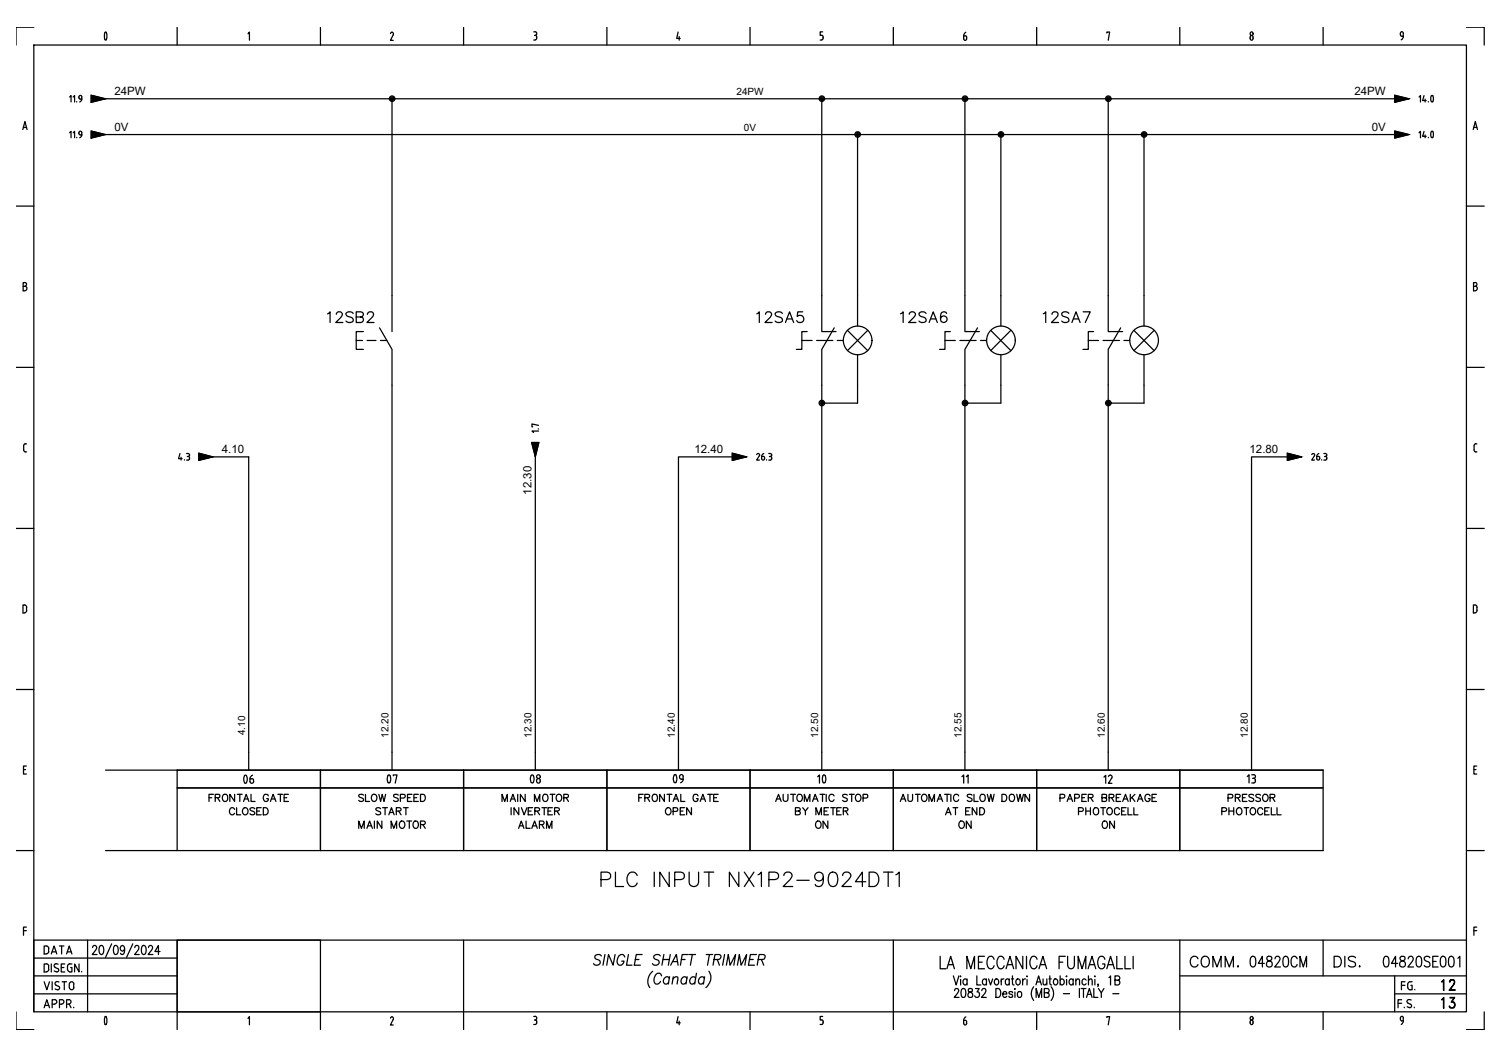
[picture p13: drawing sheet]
<svg xmlns="http://www.w3.org/2000/svg" width="297mm" height="210mm" viewBox="0 0 297 210" stroke-linecap="round" stroke-linejoin="round" font-family="sans-serif">
<defs><g id="words">
<g font-size="2.3">
<text x="22.7" y="18.9">24PW</text>
<text x="268.4" y="18.9">24PW</text>
<text x="22.7" y="26">0V</text>
<text x="271.8" y="26">0V</text>
<text x="44" y="89.8">4.10</text>
<text x="137.6" y="89.8">12.40</text>
<text x="247.6" y="89.8">12.80</text>
<text x="105.3" y="98" transform="rotate(-90 105.3 98)">12.30</text>
</g>
<g font-size="2">
<text x="145.9" y="18.9">24PW</text>
<text x="147.4" y="26">0V</text>
<text x="48.6" y="145.7" transform="rotate(-90 48.6 145.7)">4.10</text>
<text x="77" y="146.3" transform="rotate(-90 77 146.3)">12.20</text>
<text x="105.3" y="146.3" transform="rotate(-90 105.3 146.3)">12.30</text>
<text x="133.7" y="146.3" transform="rotate(-90 133.7 146.3)">12.40</text>
<text x="162.1" y="146.3" transform="rotate(-90 162.1 146.3)">12.50</text>
<text x="190.5" y="146.3" transform="rotate(-90 190.5 146.3)">12.55</text>
<text x="218.9" y="146.3" transform="rotate(-90 218.9 146.3)">12.60</text>
<text x="247.3" y="146.3" transform="rotate(-90 247.3 146.3)">12.80</text>
</g>
</g></defs>
<g fill="none" stroke="#000" stroke-width=".25">
<path d="M6.7 8.9h283.9v191.7h-283.9zM6.7 5.4h-3.5v3.5M13.8 19.2l.3-.3v1.3M14.5 19.2l.3-.3v1.3M15.9 19.6h.3M16.2 19.2v.4M16.2 19.2a.34 .34 0 0 0-.4-.2 .34 .34 0 0 0-.2 .4 .34 .34 0 0 0 .3 .2M16.2 19.6v.3l-.4 .3M18.1 18.9l2.8 .7-2.8 .7zM20.8 6.4h.3M20.8 7.8h.3M20.8 6.4l-.1 .7 .1 .8"/>
<path d="M20.9 19.6h255.5M21.1 6.4l.1 .7-.1 .8M35.1 5.4v3.5M49.1 6.7l.3-.4v1.7M63.5 5.4v3.5M77.4 6.7l.3-.3a.38 .38 0 0 1 .2 .6M77.7 19.6v46.1M77.9 6.9l-.5 1.1h.5M91.9 5.4v3.5M105.8 6.3h.3a.38 .38 0 0 1 .3 .4 .38 .38 0 0 1-.5 .3M106.1 7l.3 .4M106.3 7.4v.1"/>
<path d="M106.4 7.5l-.2 .4h-.4M120.3 5.4v3.5M134.4 6.3l-.3 1.3h.7M134.6 7.2v.8M148.6 5.4v3.5M162.5 7.9h.3M162.8 7l.3 .4M162.8 19.6v46.1h2.9M163 6.3h-.5v.7h.3M163.1 7.4v.1M163.1 7.5l-.3 .4M177 5.4v3.5"/>
<path d="M191 7.6l.3 .4 .3-.4M191.2 19.6v46.1h2.9M191.2 7.1h-.2v.6M191.3 7.1l.2 .1 .1 .2M191.4 6.4l-.4 .4v.3M191.5 7.5v.2M205.4 5.4v3.5M219.3 6.5v-.2h.6l-.3 1.7M219.6 19.6v46.1h2.9M233.8 5.4v3.5M247.7 7.4l.3-.4 .3 .4M247.7 7.6l.3 .4 .3-.4"/>
<path d="M247.7 7.4v.2M248.3 7.4v.2M262.2 5.4v3.5M276.4 18.9l2.8 .7-2.8 .7zM277.5 6.7v.3l.3 .2M277.5 6.6l.3-.3 .3 .3M278.1 6.7v.5h-.3M278.1 7.1l-.2 .6-.2 .2M281.2 19.2l.3-.3v1.3M282.2 18.9l-.3 1h.7M282.4 19.6v.6M283.6 19l-.1 .8 .2 .4 .2-.1"/>
<path d="M283.6 19h.3M283.9 19l.2 .6-.2 .5M290.6 5.4h3.5v3.5M4.5 25.7l.4-1.6 .5 1.6M4.7 25.3h.6M13.8 26.3l.3-.3v1.3M14.5 26.3l.3-.3v1.3M15.2 20.1v.1M15.2 27.2v.1M15.9 26.7h.3M16.2 26.3v.4M16.2 26.3a.34 .34 0 0 0-.4-.2 .34 .34 0 0 0-.2 .4 .34 .34 0 0 0 .3 .2"/>
<path d="M16.2 26.7v.3l-.4 .3M18.1 26l2.8 .7-2.8 .7zM20.9 26.7h255.5M169.9 26.7v37.9M198.3 26.7v37.9M226.7 26.7v37.9M276.4 26l2.8 .7-2.8 .7zM281.2 26.3l.3-.3v1.3M282.2 26l-.3 1h.7M282.4 26.7v.6M283 20.1v.1M283 27.2v.1"/>
<path d="M283.6 26.1l-.1 .6 .1 .5M283.6 26.1h.3M283.6 27.2h.3M283.9 26.1l.2 .6-.2 .5M291.9 25.7l.4-1.6 .5 1.6M292 25.3h.6M3.2 40.9h3.5M4.6 56.8h.3M4.9 56h-.3v1.6h.3M5 56a.38 .38 0 0 1 .3 .4 .38 .38 0 0 1-.3 .3 .45 .45 0 0 1 .3 .5 .45 .45 0 0 1-.3 .4M290.6 40.9h3.5M292 56.8h.3"/>
<path d="M292.3 56h-.3v1.6h.3M292.4 56a.38 .38 0 0 1 .3 .4 .38 .38 0 0 1-.3 .3 .45 .45 0 0 1 .3 .5 .45 .45 0 0 1-.3 .4M3.2 72.8h3.5M64.9 62.2l.5-.4v2.1M66.6 62.3l.2-.4 .2-.1 .6 .1a.46 .46 0 0 1 .1 .7l-1.2 1.3h1.4M70 62.1a.82 .82 0 0 0-1.5 .2l.3 .3 .8 .3a.52 .52 0 0 1 .4 .4 .52 .52 0 0 1-.2 .5 1.05 1.05 0 0 1-1.3-.2M70.6 62.8h.9a.51 .51 0 0 0 .4-.8l-.4-.2h-.9v2.1h.9a.55 .55 0 0 0 .5-.5 .55 .55 0 0 0-.5-.6M70.6 67.5h1.2M72 65.7h-1.4v3.6h1.4M72.7 67.5h1.8M72.8 62.3l.2-.4 .6-.1a.52 .52 0 0 1 .3 .8l-1.2 1.3h1.4M75.2 65l2.5 4.3v83.3"/>
<path d="M75.4 67.5h1.3M150 62.2l.5-.4v2.1M151.7 62.3l.2-.4 .2-.1 .6 .1a.46 .46 0 0 1 .1 .7l-1.2 1.3h1.4M155 62.1a.82 .82 0 0 0-1.4 .2l.2 .3 .8 .3a.52 .52 0 0 1 .4 .4 .52 .52 0 0 1-.2 .5 1.05 1.05 0 0 1-1.2-.2M155.6 63.9l.9-2.1 .8 2.1M155.9 63.2h1.1M158.9 67.5h2M159.1 61.8h-1l-.1 .9a.75 .75 0 0 1 1.1 0 .75 .75 0 0 1-.1 1.1 .75 .75 0 0 1-1.1-.3M159.9 65.7h-1v3.6h-1.1M161.8 67.5h3.2M165.3 65l-2.5 4.3v83.3M165.9 67.5h1.2"/>
<path d="M167.9 65.5l4 4M169.9 70.3v9.6h-7.1M171.9 65.5l-4 4M178.4 62.2l.6-.4v2.1M180.2 62.3v-.1a.67 .67 0 0 1 .6-.4 .67 .67 0 0 1 .6 .4l-.3 .7-1 1h1.4M183.5 62.1a.79 .79 0 0 0-.7-.3 .79 .79 0 0 0-.7 .5l.4 .4 .6 .2a.52 .52 0 0 1 .4 .6 .52 .52 0 0 1-.5 .4h-.4l-.5-.3M184.1 63.9l.8-2.1 .8 2.1M184.4 63.2h1.1M187.3 67.5h2M187.6 62.1a.62 .62 0 0 0-.6-.3 .62 .62 0 0 0-.6 .4 1.68 1.68 0 0 0 .3 1.6 .66 .66 0 0 0 .9-.2 .66 .66 0 0 0-.4-1 .66 .66 0 0 0-.8 .6M188.3 65.7h-1v3.6h-1.1M190.2 67.5h3.2"/>
<path d="M193.7 65l-2.5 4.3v83.3M194.3 67.5h1.2M196.3 65.5l4 4M198.3 70.3v9.6h-7.1M200.3 65.5l-4 4M206.7 62.2l.5-.4v2.1M208.5 62.3l.2-.4 .6-.1a.52 .52 0 0 1 .3 .8l-1.2 1.3h1.4M211.8 62.1a.79 .79 0 0 0-.8-.3 .79 .79 0 0 0-.6 .5l.2 .3 .8 .3a.52 .52 0 0 1 .4 .4 .52 .52 0 0 1-.2 .5 .98 .98 0 0 1-1.2-.2M212.4 63.9l.8-2.1 .8 2.1M212.7 63.2h1M214.6 61.8h1.4l-.9 2.1M215.7 67.5h2"/>
<path d="M216.7 65.7h-1v3.6h-1.1M218.6 67.5h3.2M222.1 65l-2.5 4.3v83.3M222.7 67.5h1.2M224.7 65.5l4 4M226.7 70.3v9.6h-7.1M228.7 65.5l-4 4M290.6 72.8h3.5M4.7 88.4v.8a.42 .42 0 0 0 .6 .4M5 88h.3M5 87.9l-.3 .5M35.7 89.9l-.3 1h.7"/>
<path d="M35.9 90.6v.6M36.5 91.1v.1M37 89.9h.3a.32 .32 0 0 1 .3 .4 .32 .32 0 0 1-.5 .2M37.3 90.5a.38 .38 0 0 1 .3 .3 .38 .38 0 0 1-.3 .4h-.3M39.4 89.8l2.8 .8-2.8 .7zM42.2 90.6h7.1v62M105.3 87.7h1.5l-.7 2.9zM106.1 90.6v62M106.6 85h.1M106.7 85.4h-1.3l.3 .3M106.7 84.3l-1.3-.3v.6h.2M145.1 90.6h-10.7v62"/>
<path d="M145.1 89.8l2.8 .8-2.8 .7zM149.9 90.1l.3-.2a.3 .3 0 0 1 .3 .4M150.5 90.3l-.6 .9h.6M151.2 90.5h-.3v.4a.3 .3 0 0 0 .3 .3 .3 .3 0 0 0 .3-.3M151.2 90.5l.3 .1v.3M151.3 89.9l-.4 .6M151.9 91.1v.1M152.3 89.9h.3a.32 .32 0 0 1 .3 .4 .32 .32 0 0 1-.4 .2M152.6 90.5l.3 .3M152.9 90.8v.1M152.9 90.9l-.1 .3h-.5M255.1 90.6h-7.1v62"/>
<path d="M255.1 89.8l2.8 .8-2.8 .7zM259.9 90.1l.3-.2a.3 .3 0 0 1 .3 .4l-.6 .9h.6M261.2 90.5h-.3v.4a.3 .3 0 0 0 .3 .3 .3 .3 0 0 0 .3-.3M261.2 90.5h.2l.1 .3M261.3 89.9l-.4 .6M261.5 90.8v.1M261.9 91.1v.1M262.3 89.9h.3a.32 .32 0 0 1 .3 .4 .32 .32 0 0 1-.4 .2M262.6 90.5a.38 .38 0 0 1 .3 .3 .38 .38 0 0 1-.3 .4h-.3M292.1 88.4v.8a.42 .42 0 0 0 .6 .4M292.4 88h.3M292.4 87.9l-.3 .5"/>
<path d="M3.2 104.7h3.5M4.9 119.9h-.3v1.6h.3M4.9 119.9l.3 .2 .1 .3M290.6 104.7h3.5M3.2 136.7h3.5M5.3 120.4v.6M5.3 121l-.1 .2-.3 .3M290.6 136.7h3.5M292.7 121l-.1-.9-.1-.1-.5-.1v1.6h.3M292.7 121l-.1 .2-.3 .3M4.7 152.5h.4M5.2 151.8h-.5v1.6h.5"/>
<path d="M20.9 152.6h241.3v16h-28.4v-16v16h-28.4v-16v16h-28.4v-16v16h-28.4v-16v16h-28.3v-16v16h-28.4v-16v16h-28.4v-16v16h-28.4v-16M35.1 156.2h227.1M41.4 158.1h.5M42.3 157.4h-.9v1.5M42.7 158.1l.8-.1v-.4l-.8-.2v1.5M43.1 158.1l.5 .8M44.3 157.5a.72 .72 0 0 1 .9 .5 .72 .72 0 0 1-.5 .9 .77 .77 0 0 1-.7-.6 .77 .77 0 0 1 .3-.8zM46.5 157.4v1.5l-1-1.5v1.5M47 157.4h1M47.5 157.4v1.5M48.3 158.9l.5-1.5 .5 1.5M48.4 158.4h.7"/>
<path d="M48.8 153.7l-.2-.1a1.15 1.15 0 0 0 0 1.7l.2-.1M48.8 153.7a1.5 1.5 0 0 1 0 1.4M49.5 154.4v.5a.37 .37 0 0 0 .4 .4 .37 .37 0 0 0 .4-.4M49.5 154.4h.5l.2 .3M49.7 157.4v1.5h.9M50.1 153.6l-.3 .2-.3 .5M50.2 154.7v.2M53.2 157.8a.51 .51 0 0 0-.6-.4 .51 .51 0 0 0-.4 .6 .59 .59 0 0 0 .1 .7 .59 .59 0 0 0 .8-.1l.1-.3h-.4M53.6 158.9l.5-1.5 .6 1.5M53.8 158.4h.7M55.1 157.4h.9M55.6 157.4v1.5"/>
<path d="M56.3 158.1h.5M57.2 157.4h-.9v1.5h.9M72 157.6l-.3-.2-.6 .2 .1 .4 .8 .3v.3a.62 .62 0 0 1-.9 0M72.4 157.4v1.5h.8M73.7 157.6a.65 .65 0 0 1 .9 .1 .65 .65 0 0 1-.1 .9 .65 .65 0 0 1-.9-.1 .65 .65 0 0 1 .1-.9zM75.1 157.4l.3 1.5 .3-1.5 .4 1.5 .3-1.5M77 153.6h.1a1.04 1.04 0 0 1 0 1.6l-.2-.1a1.44 1.44 0 0 1 .1-1.5zM77.9 153.8v-.2h.8l-.4 1.6M78.9 157.6l-.3-.2-.5 .1-.1 .1 .1 .4 .7 .3 .1 .3a.57 .57 0 0 1-.9 0M79.3 158.2l.9-.1 .1-.2-.1-.3-.9-.2v1.5M80.8 158.1h.5M81.6 157.4h-.8v1.5h.8"/>
<path d="M82 158.1h.6M82.9 157.4h-.9v1.5h.9M83.3 157.4h.5a.74 .74 0 0 1 .5 .8 .74 .74 0 0 1-.5 .7h-.5zM99.5 158.9v-1.5l.5 1.5 .5-1.5v1.5M101.1 158.9l.5-1.5 .6 1.5M101.3 158.4h.7M102.6 157.4v1.5M104.1 157.4v1.5l-1-1.5v1.5M105.3 153.7l.2-.1a1.04 1.04 0 0 1 0 1.6l-.2-.1a1.5 1.5 0 0 1 0-1.4zM105.9 158.9v-1.5l.5 1.5 .6-1.5v1.5M106.3 154.7a.38 .38 0 0 0 .4 .5 .38 .38 0 0 0 .3-.5M106.3 154.7a.37 .37 0 0 1 .4-.4 .37 .37 0 0 1 .4 .4"/>
<path d="M107.8 157.5a.72 .72 0 0 1 .8 .5 .72 .72 0 0 1-.4 .9 .77 .77 0 0 1-.7-.6 .77 .77 0 0 1 .3-.8zM109 157.4h1M109.5 157.4v1.5M110.3 157.6a.65 .65 0 0 1 1 .1 .65 .65 0 0 1-.1 .9 .65 .65 0 0 1-1-.1 .65 .65 0 0 1 .1-.9zM111.7 158.1l.8-.1 .1-.2-.1-.3-.8-.1v1.5M112.2 158.1l.4 .8M126.6 158.1h.5M127.5 157.4h-.9v1.5M127.8 158.1l.8-.1 .1-.2v-.2l-.9-.2v1.5M128.3 158.1l.4 .8M129.5 157.5a.72 .72 0 0 1 .8 .5 .72 .72 0 0 1-.4 .9 .77 .77 0 0 1-.7-.6 .77 .77 0 0 1 .3-.8zM131.7 157.4v1.5l-1-1.5v1.5"/>
<path d="M132.2 157.4h.9M132.6 157.4v1.5M133.4 158.9l.5-1.5 .6 1.5M133.6 158.4h.7M133.6 153.6a1.09 1.09 0 0 0 .2 1.6l.2-.1a1.59 1.59 0 0 0-.1-1.5M133.6 153.6h.4M134.7 154.1l.3 .3M134.9 157.4v1.5h.8M135 154.4h.4M135.4 153.9v.5M135.4 153.9a.39 .39 0 0 0-.5-.4 .39 .39 0 0 0-.2 .6M135.4 154.4l-.2 .5-.3 .2"/>
<path d="M138.3 157.8a.51 .51 0 0 0-.6-.4 .51 .51 0 0 0-.4 .6 .57 .57 0 0 0 .2 .7 .57 .57 0 0 0 .8-.1v-.3h-.3M138.7 158.9l.6-1.5 .5 1.5M139 158.4h.6M140.2 157.4h1M140.7 157.4v1.5M141.4 158.1h.6M142.3 157.4h-.9v1.5h.9M153.7 158.9l.6-1.5 .5 1.5M153.9 158.4h.7M155.2 157.4v1a.48 .48 0 0 0 .5 .5 .48 .48 0 0 0 .4-.5v-1M156.7 157.4h.9M157.2 157.4v1.5"/>
<path d="M158 157.6a.65 .65 0 0 1 1 .1 .65 .65 0 0 1-.1 .9 .65 .65 0 0 1-1-.1 .65 .65 0 0 1 .1-.9zM159.4 158.9v-1.5l.5 1.5 .6-1.5v1.5M161 158.9l.5-1.5 .6 1.5M161.2 158.4h.7M162 154l.4-.4v1.6M162.5 157.4h.9M163 157.4v1.5M163.1 153.7l.2-.1a1.04 1.04 0 0 1 0 1.6l-.2-.1M163.1 153.7a1.5 1.5 0 0 0 0 1.4M163.7 157.4v1.5M165.3 157.8a.58 .58 0 0 0-.8-.3 .58 .58 0 0 0-.2 .8 .53 .53 0 0 0 .4 .6 .53 .53 0 0 0 .6-.4M167.9 157.6l-.3-.2-.6 .2 .1 .4 .8 .3v.3a.57 .57 0 0 1-.9 0"/>
<path d="M168.3 157.4h1M168.8 157.4v1.5M169.7 157.6a.65 .65 0 0 1 .9 .1 .65 .65 0 0 1-.1 .9 .65 .65 0 0 1-1-.1 .65 .65 0 0 1 .2-.9zM171 158.2l.8-.1 .1-.5-.9-.2v1.5M178.4 158.9l.6-1.5 .5 1.5M178.6 158.4h.7M179.9 157.4v1a.46 .46 0 0 0 .5 .5 .46 .46 0 0 0 .4-.5v-1M181.4 157.4h1M181.9 157.4v1.5M182.7 157.6a.65 .65 0 0 1 1 .1 .65 .65 0 0 1-.1 .9 .65 .65 0 0 1-1-.1 .65 .65 0 0 1 .1-.9zM184.1 158.9v-1.5l.5 1.5 .6-1.5v1.5M185.7 158.9l.6-1.5 .5 1.5"/>
<path d="M185.9 158.4h.7M187.2 157.4h.9M187.7 157.4v1.5M188.4 157.4v1.5M190 157.8a.58 .58 0 0 0-.8-.3 .58 .58 0 0 0-.3 .8 .53 .53 0 0 0 .5 .6 .53 .53 0 0 0 .6-.4M190.6 154l.4-.4v1.6M191.5 154l.3-.4v1.6M192.6 157.6l-.3-.2-.6 .2 .1 .4 .7 .3 .1 .3a.62 .62 0 0 1-.9 0M193 157.4v1.5h.8M194.4 157.5a.72 .72 0 0 1 .9 .5 .72 .72 0 0 1-.5 .9 .77 .77 0 0 1-.6-.6 .77 .77 0 0 1 .2-.8zM195.7 157.4l.3 1.5 .3-1.5 .4 1.5 .3-1.5M198.5 157.4h.5a.76 .76 0 0 1 .5 .8 .76 .76 0 0 1-.5 .7h-.5z"/>
<path d="M200.1 157.6a.65 .65 0 0 1 .9 .1 .65 .65 0 0 1-.1 .9 .57 .57 0 0 1-.8 .1 .57 .57 0 0 1-.1-.7zM201.5 157.4l.3 1.5 .3-1.5 .4 1.5 .3-1.5M204 157.4v1.5l-.9-1.5v1.5M210 158.2l.9-.1 .1-.2-.1-.3-.9-.2v1.5M211.5 158.9l.5-1.5 .5 1.5M211.7 158.4h.6M212.9 158.2l.8-.1 .2-.2-.1-.3-.9-.2v1.5M214.4 158.1h.5M215.3 157.4h-.9v1.5h.9M215.7 158.1l.8-.1 .1-.2-.1-.2-.8-.2v1.5M216.1 158.1l.5 .8M218.4 158.1l.8-.1 .1-.4-.9-.2v1.5l.9-.2v-.4l-.3-.2"/>
<path d="M218.8 154l.3-.3v1.6M219.7 153.9v-.1a.37 .37 0 0 1 .5-.1 .37 .37 0 0 1 .1 .5l-.7 1.1h.7M219.8 158.1l.8-.1 .1-.2v-.2l-.9-.2v1.5M220.2 158.1l.5 .8M221.2 158.1h.5M222.1 157.4h-.9v1.5h.9M222.5 158.9l.5-1.5 .6 1.5M222.7 158.4h.6M224 157.4v1.5M224.3 158l.6 .9M224.9 157.4l-.9 1M225.4 158.9l.5-1.5 .6 1.5"/>
<path d="M225.6 158.4h.7M227.9 157.8a.58 .58 0 0 0-.8-.3 .58 .58 0 0 0-.2 .8 .51 .51 0 0 0 .5 .6 .51 .51 0 0 0 .5-.6h-.4M228.3 158.1h.5M229.2 157.4h-.9v1.5h.9M243.3 158.2l.9-.1 .1-.2-.1-.3-.9-.2v1.5M244.8 158.1l.8-.1 .1-.2v-.2l-.9-.2v1.5M245.3 158.1l.4 .8M246.2 158.1h.5M247.1 157.4h-.9v1.5h.9M247.2 153.9l.3-.3v1.6M248 153.6h.4M248.2 154.3h.2"/>
<path d="M248.4 153.5a.37 .37 0 0 1 .4 .4 .37 .37 0 0 1-.4 .4M248.4 154.3l.4 .3M248.4 157.6l-.3-.2-.6 .2 .1 .4 .8 .3v.3a.6 .6 0 0 1-.9 0M248.7 154.7v.1M248.8 154.8l-.2 .3-.6 .1M249.8 157.6l-.4-.2-.4 .1-.2 .1 .2 .4 .7 .3 .1 .3a.57 .57 0 0 1-1 0M250.3 157.6a.65 .65 0 0 1 .9 .1 .65 .65 0 0 1-.1 .9 .65 .65 0 0 1-.9-.1 .65 .65 0 0 1 .1-.9zM251.7 158.1l.8-.1 .1-.2v-.2l-.9-.2v1.5M252.2 158.1l.4 .8M292.1 152.5h.4M292.6 151.8h-.5v1.6h.5M3.2 168.6h3.5"/>
<path d="M20.9 168.6h14.2M46.5 160.4a.52 .52 0 0 0-.6-.3 .52 .52 0 0 0-.4 .5v.4a.53 .53 0 0 0 .4 .5 .53 .53 0 0 0 .6-.3M46.9 160.1v1.4h.8M48.2 160.3l.1-.1a.66 .66 0 0 1 .9 .6 .66 .66 0 0 1-.9 .6l-.3-.4zM50.5 160.3a.53 .53 0 0 0-.5-.2 .53 .53 0 0 0-.5 .3l.8 .5 .2 .4a.62 .62 0 0 1-1 0M50.9 160.8h.5M51.8 160.1h-.9v1.4h.9M52.2 160.1h.4a.74 .74 0 0 1 .5 .7 .74 .74 0 0 1-.5 .7h-.4zM71.1 164.2v-1.5l.5 1.5 .6-1.5v1.5M72.7 164.2l.5-1.5 .6 1.5M72.9 163.7h.7M74.2 162.7v1.5"/>
<path d="M75.4 160.3a.53 .53 0 0 0-.5-.2 .53 .53 0 0 0-.4 .3l.8 .5 .1 .4a.62 .62 0 0 1-.9 0M75.7 162.7v1.5l-.9-1.5v1.5M75.8 160.1h1M76.3 160.1v1.4M77 161.5l.6-1.4 .5 1.4M77.2 161h.7M77.5 164.2v-1.5l.5 1.5 .6-1.5v1.5M78.5 160.8l.8-.1 .2-.3-.4-.3h-.6v1.4M79 160.8l.5 .7M79.4 162.8a.67 .67 0 0 1 .8 .7 .67 .67 0 0 1-.8 .6l-.3-.5 .1-.5zM79.9 160.1h1M80.4 160.1v1.4"/>
<path d="M80.6 162.7h1M81.1 162.7v1.5M82.1 162.8a.72 .72 0 0 1 .8 .5 .72 .72 0 0 1-.4 .9 .77 .77 0 0 1-.7-.6 .77 .77 0 0 1 .3-.8zM83.3 163.4h.8l.2-.2-.1-.3-.9-.2v1.5M83.8 163.4l.5 .8M101.3 160.1v1.4M102.8 164.2l.5-1.5 .5 1.5M102.8 160.1v1.4l-1-1.4v1.4M102.9 163.7h.7M103.3 160.1l.6 1.4 .5-1.4M104.2 162.7v1.5h.9M104.7 160.8h.5"/>
<path d="M105.4 164.2l.5-1.5 .6 1.5M105.6 160.1h-.9v1.4h.9M105.6 163.7h.7M106 160.8l.8-.1 .1-.3-.3-.3h-.6v1.4M106.4 160.8l.5 .7M106.9 163.4h.8l.1-.2-.1-.4-.8-.1v1.5M107.4 163.4l.4 .8M107.4 160.1h.9M107.8 160.1v1.4M108.3 164.2v-1.5l.5 1.5 .6-1.5v1.5M108.6 160.8h.5M109.5 160.1h-.9v1.4h.9"/>
<path d="M109.9 160.8l.8-.1 .1-.3-.3-.3h-.6v1.4M110.3 160.8l.5 .7M119.1 174.3h1.2a.74 .74 0 0 0 .7-.7 .74 .74 0 0 0-.7-.7h-1.2v2.8M122 172.9v2.8h1.6M126.3 173.5a1.04 1.04 0 0 0-1.2-.6 1.04 1.04 0 0 0-.9 1.1 1.33 1.33 0 0 0 1.4 1.7l.6-.4 .1-.3M129.6 172.9v2.8M132 160.3l.2-.1a.66 .66 0 0 1 .8 .6 .66 .66 0 0 1-.8 .6l-.3-.4zM132.6 172.9v2.8l-1.9-2.8v2.8M133.4 160.8h.8l.1-.3-.1-.3-.8-.1v1.4M133.7 174.3h1.2a.74 .74 0 0 0 .7-.7 .74 .74 0 0 0-.7-.7h-1.2v2.8M134.8 160.8h.5M135.7 160.1h-.9v1.4h.9"/>
<path d="M136.6 172.9v2a.94 .94 0 0 0 .9 .8 .94 .94 0 0 0 .9-.8v-2M137 160.1v1.4l-.9-1.4v1.4M139.5 172.9h1.9M140.5 172.9v2.8M146.4 172.9v2.8l-1.9-2.8v2.8M147.5 172.9l1.9 2.8M149.4 172.9l-1.9 2.8M150.2 173.4l.7-.5v2.8M152.4 174.3h1.2l.4-.1a.73 .73 0 0 0 0-1.2l-.4-.1h-1.2v2.8M155.3 173.5l.3-.5 .8-.1a.72 .72 0 0 1 .4 1.1l-1.6 1.7h1.9M157.6 160.8l.8-.1 .2-.3-.3-.3h-.7v1.4h.7l.2-.1 .1-.4-.3-.2M157.9 174.5h2.4"/>
<path d="M159.1 160.1l.5 .7 .5-.7M159.6 160.8v.7M161.7 161.5v-1.4l.5 1.4 .6-1.4v1.4M161.7 162.9a.65 .65 0 0 1 1 .2 .65 .65 0 0 1-.1 .9 .65 .65 0 0 1-1-.1 .65 .65 0 0 1 .1-1zM163.2 173.8a.87 .87 0 0 1-1.3 .7 .87 .87 0 0 1-.2-1.4 .87 .87 0 0 1 1.4 .2 2.78 2.78 0 0 1-.3 2.3 .84 .84 0 0 1-1.3-.3M163.3 160.8h.6M164 162.7v1.5l-.9-1.5v1.5M164.2 160.1h-.9v1.4h.9M164.5 173a.91 .91 0 0 1 1.4 .4 2.31 2.31 0 0 1-.3 2.2 .89 .89 0 0 1-1.3-.4 2.26 2.26 0 0 1 .2-2.2zM164.6 160.1h.9M165.1 160.1v1.4M165.8 160.8h.5"/>
<path d="M166.7 160.1h-.9v1.4h.9M167 173.5l.2-.5a.9 .9 0 0 1 1.3 .1 .84 .84 0 0 1-.3 1.2l-1.4 1.4h1.9M167.1 160.8l.8-.1 .1-.2v-.3l-.9-.1v1.4M167.6 160.8l.4 .7M171.6 174.8h-2.1l1.4-1.9v2.8M172.2 172.9h1a1.53 1.53 0 0 1 1 1.4 1.53 1.53 0 0 1-1 1.4h-1zM175.1 172.9h1.9M176 172.9v2.8M177.5 173.4l.7-.5v2.8M187.4 161.5l.5-1.4 .6 1.4M187.6 161h.6M188.8 160.1h1"/>
<path d="M189.3 160.1v1.4M190.1 162.9a.65 .65 0 0 1 1 .2 .65 .65 0 0 1-.1 .9 .65 .65 0 0 1-1-.1 .65 .65 0 0 1 .1-1zM191.3 160.8h.6M192.2 160.1h-.9v1.4h.9M192.4 162.7v1.5l-.9-1.5v1.5M193.6 160.1v1.4l-.9-1.4v1.4M194.1 160.1h.5a.74 .74 0 0 1 .5 .7 .74 .74 0 0 1-.5 .7h-.5zM213.7 160.8h.8l.2-.3-.1-.3-.3-.1h-.6v1.4M215.2 160.8h.9M215.2 160.1v1.4M216.1 160.1v1.4M216.9 160.2a.53 .53 0 0 1 .8 .4v.4a.53 .53 0 0 1-.5 .5 .53 .53 0 0 1-.6-.5v-.4z"/>
<path d="M218.1 160.1h1M218.5 162.9a.47 .47 0 0 1 .8 0 .65 .65 0 0 1 .1 1 .65 .65 0 0 1-.9 .1l-.1-.4zM218.6 160.1v1.4M219.5 160.3l.1-.1a.66 .66 0 0 1 .8 .6 .66 .66 0 0 1-.8 .6l-.3-.4zM220.8 162.7v1.5l-.9-1.5v1.5M221.8 160.4a.5 .5 0 0 0-.5-.3 .5 .5 0 0 0-.5 .5v.4a.51 .51 0 0 0 .4 .5 .51 .51 0 0 0 .6-.3M222.3 160.8h.5M223.1 160.1h-.8v1.4h.8M223.5 160.1v1.4h.8M224.7 160.1v1.4h.8M242.1 160.8h.8l.2-.3-.1-.3-.9-.1v1.4M243.5 160.8h1"/>
<path d="M243.5 160.1v1.4M244.5 160.1v1.4M245.1 160.3l.2-.1a.66 .66 0 0 1 .8 .6 .66 .66 0 0 1-.8 .6l-.3-.4zM246.5 160.1h.9M247 160.1v1.4M247.9 160.3a.52 .52 0 0 1 .6-.2 .52 .52 0 0 1 .3 .5v.4a.55 .55 0 0 1-.5 .5 .55 .55 0 0 1-.6-.5zM250.2 160.4a.52 .52 0 0 0-.6-.3 .52 .52 0 0 0-.4 .5v.4a.53 .53 0 0 0 .4 .5 .53 .53 0 0 0 .6-.3M250.6 160.8h.6M251.5 160.1h-.9v1.4h.9M251.9 160.1v1.4h.8M253 160.1v1.4h.9M290.6 168.6h3.5"/>
<path d="M4.7 184.5h.5M5.2 183.8h-.5v1.6M6.7 189.9h28.4M6.7 193.4h28.4M6.7 197h28.4M8.7 199.7l.6-1.5 .5 1.5M8.7 194.6l.6 1.6 .5-1.6M8.9 199.3h.8M9.2 187.5h-.5v1.6h.5M9.2 191.1h-.5v1.6h.5M9.2 187.5l.2 .1 .3 .4M9.2 191l.2 .1 .3 .4"/>
<path d="M9.6 188v.6M9.6 191.5v.7M9.7 188.6l-.1 .2-.4 .3M9.7 192.1l-.3 .5h-.2M10.2 189.1l.5-1.6 .6 1.6M10.2 191.1v1.6M10.3 188.7h.8M10.3 199h.5M10.3 194.6v1.6M10.7 192.4l.6 .2M10.8 198.2h-.5v1.5M10.8 198.1a.44 .44 0 0 1 .5 .5 .44 .44 0 0 1-.5 .4"/>
<path d="M10.9 191.7l.5 .3M11.1 191l.4 .1M11.1 195.3l.5 .2M11.1 191l-.4 .3 .2 .4M11.4 192l.2 .4-.3 .3M11.6 195.5a.41 .41 0 0 1 .1 .6 .41 .41 0 0 1-.6 0l-.2-.1M11.7 194.6a.43 .43 0 0 0-.6 0 .43 .43 0 0 0 0 .7M11.8 187.5h.9M11.8 199h.4M12.1 191.8h.6M12.2 198.2h-.4v1.5M12.2 187.5v1.6"/>
<path d="M12.2 198.1a.44 .44 0 0 1 .5 .5 .44 .44 0 0 1-.5 .4M12.3 194.6h.9M12.7 194.6v1.6M12.8 191.1h-.7v1.6h.7M13.2 189.1l.5-1.6 .6 1.6M13.2 199h.4M13.3 188.7h.8M13.4 191.5v.7M13.4 192.2l.1 .2 .3 .2M13.6 198.2h-.4v1.5M13.6 198.1a.44 .44 0 0 1 .5 .5 .44 .44 0 0 1-.5 .4M13.7 199l.4 .7"/>
<path d="M13.7 195.1v.7M13.8 195a.44 .44 0 0 1 .4-.4 .44 .44 0 0 1 .4 .4M13.8 195.7a.44 .44 0 0 0 .4 .5 .44 .44 0 0 0 .4-.5M13.8 191.1h.5M13.8 191l-.3 .2-.1 .3M14 191.8h.3v.9h-.5M14.6 195.1v.7M14.6 199.6v.1M15.7 191.1v1.6l-.9-1.6v1.6M16.2 192.5v.2M17.4 186.3v14.3M18.3 187.8v-.1a.43 .43 0 0 1 .7-.3 .43 .43 0 0 1 .1 .7l-.8 1.1h.9"/>
<path d="M19.8 187.5l.4-.1a1.22 1.22 0 0 1 0 1.8h-.2a1.29 1.29 0 0 1-.2-1.7zM22.1 187.1l-1.2 2.7M22.6 187.5l.4-.1a1.16 1.16 0 0 1 0 1.8h-.1a1.4 1.4 0 0 1-.3-1.7zM24.7 188l-.2 .4a.49 .49 0 0 1-.7-.4 .49 .49 0 0 1 .7-.5 1.29 1.29 0 0 1-.2 1.7l-.4-.3M26.3 187.1l-1.2 2.7M26.7 187.8l.3-.4 .5 .2v.5l-.8 1.1h.9M28.2 187.5l.3-.1a1.16 1.16 0 0 1 0 1.8h-.1a1.34 1.34 0 0 1-.2-1.7zM29.4 187.8v-.1a.43 .43 0 0 1 .6-.3 .43 .43 0 0 1 .2 .7l-.8 1.1h.9M31.7 188.6h-1l.7-1.2v1.8M35.1 186.3v17.8M35.1 186.3h28.4v14.3h-28.4zM91.9 186.3v17.8"/>
<path d="M119.2 189.5a.69 .69 0 0 0-.8-.3 .69 .69 0 0 0-.5 .7l.8 .4a.54 .54 0 0 1 .2 .6 .54 .54 0 0 1-.5 .4l-.6-.1-.2-.2M119.9 189.2l-.4 2.1M121.9 189.2l-.4 2.1-.9-2.1-.4 2.1M123.8 189.7l-.2-.4a.85 .85 0 0 0-1.2 .7 .98 .98 0 0 0 .3 1.3 .81 .81 0 0 0 .9-.8h-.4M124.5 189.2l-.4 2.1h1.1M125.9 190.2h.7M127.2 189.2h-1.1l-.4 2.1h1.2M129.3 192.5a2.47 2.47 0 0 0-.5 3.3M130.8 189.5a.69 .69 0 0 0-.8-.3 .69 .69 0 0 0-.4 .7l.8 .4a.54 .54 0 0 1 .2 .6 .54 .54 0 0 1-.5 .4l-.7-.1-.1-.2M131.1 193.4l-.2-.4a.83 .83 0 0 0-1.2 .7 1.1 1.1 0 0 0 .3 1.4 .83 .83 0 0 0 .9-.6M131.4 190.2h1.2M131.6 189.2l-.4 2.1"/>
<path d="M132.6 193.9a.71 .71 0 0 0-1 0 .71 .71 0 0 0 .1 1 .56 .56 0 0 0 .8-.2M132.7 193.6l-.3 1.5M132.8 189.2l-.4 2.1M132.9 191.3l1.1-2.1 .4 2.1M133.3 190.6h.9M133.4 194l.5-.4 .4 .1-.1 1.4M133.4 193.6l-.2 1.5M135 190.2h.7M136.1 193.9a.52 .52 0 0 0-.5-.3 .52 .52 0 0 0-.5 .3 .64 .64 0 0 0-.2 .7 .64 .64 0 0 0 .6 .5l.5-.4M136.2 193.6l-.3 1.5M136.4 189.2h-1.2l-.4 2.1M136.6 189.2h1.2"/>
<path d="M137.2 189.2l-.4 2.1M137.8 193.9a.52 .52 0 0 0-.5-.3 .52 .52 0 0 0-.5 .3 .64 .64 0 0 0-.1 .7 .64 .64 0 0 0 .6 .5l.4-.4M138 192.9l-.3 2.2M139.6 193.9l-.2-.2a.75 .75 0 0 0-.9 .4 .75 .75 0 0 0 .2 1h.3l.4-.4M139.6 193.6l-.2 1.5M139.9 189.2h1.3M140.5 192.5a2.39 2.39 0 0 1-.6 3.3M140.6 189.2l-.4 2.1M141.5 190.2h.8a.5 .5 0 0 0 .5-.4 .5 .5 0 0 0-.3-.6h-.8l-.4 2.1M142.1 190.2l.5 1.1M143.6 189.2l-.4 2.1M143.9 191.3l.4-2.1 .4 2.1 1.1-2.1-.4 2.1"/>
<path d="M146.1 191.3l.4-2.1 .4 2.1 1.1-2.1-.4 2.1M148.5 190.2h.8M149.9 189.2h-1.2l-.4 2.1h1.2M150.2 190.2h.9a.56 .56 0 0 0 .4-.9l-1.1-.1-.4 2.1M150.9 190.2l.4 1.1M177 186.3v17.8M186.3 189.5v2.5h1.1M187.6 192l.8-2.5 .7 2.5M187.9 191.2h.9M188.9 193.4l.6 1.8 .5-1.8M189.2 196.4v-.3a.42 .42 0 0 1 .6-.1 .42 .42 0 0 1 .1 .6l-.8 1.1h.9M190.4 193.4v.2z"/>
<path d="M190.4 194.1v1.1M190.6 196l.4-.1a1.18 1.18 0 0 1 0 1.8h-.1a1 1 0 0 1-.4-1.4zM191.6 192v-2.5l.8 2.5 .7-2.5v2.5M191.6 194.3a.4 .4 0 0 0-.3-.3 .4 .4 0 0 0-.4 .3l-.1 .4a.53 .53 0 0 0 .5 .5l.3-.2M191.6 194v1.2M191.9 196v.5a.63 .63 0 0 1 .8 .4 .63 .63 0 0 1-.3 .8 .56 .56 0 0 1-.6-.6 .56 .56 0 0 1 .7-.5 .39 .39 0 0 0 .1-.6zM193.3 195.9h.7l-.4 .7a.53 .53 0 0 1 .5 .8 .53 .53 0 0 1-1 0M193.6 193.4v1.8h.8M193.9 190.7h.7M194.6 196.4l.1-.4a.49 .49 0 0 1 .7 .2 .49 .49 0 0 1-.2 .6l-.7 .9h.9M195.1 189.5h-1.2v2.5h1.2M195.5 194.3a.4 .4 0 0 0-.4-.3 .4 .4 0 0 0-.4 .3v.4a.53 .53 0 0 0 .5 .5l.3-.2"/>
<path d="M195.5 194v1.2M195.9 194l.4 1.2 .4-1.2M197 190.1a.65 .65 0 0 0-1-.4 1.65 1.65 0 0 0 .1 2.3 .68 .68 0 0 0 .9-.6M197.1 194.3a.4 .4 0 0 1 .4-.3 .4 .4 0 0 1 .3 .3l.1 .4a.53 .53 0 0 1-.5 .5l-.3-.2zM197.3 195.9a.93 .93 0 0 1 1 .5 .93 .93 0 0 1-.1 1l-.4 .3h-.5zM198.4 194v1.2M198.7 197h.8l-.1-.3a.55 .55 0 0 0-.8 .3 .55 .55 0 0 0 .6 .7l.3-.3M198.9 194a.48 .48 0 0 0-.5 .6M199 190.1a.65 .65 0 0 0-1.1-.4 1.65 1.65 0 0 0 .2 2.3 .68 .68 0 0 0 .9-.6M199.4 192l.7-2.5 .8 2.5M199.6 191.2h1M200 194.3l-.1-.2a.38 .38 0 0 0-.7 .2v.3a.5 .5 0 0 0 .5 .6l.3-.2"/>
<path d="M200 194v1.2M200.4 194h.5M200.6 193.4v1.5l.1 .2 .2 .1M200.7 196.8a.4 .4 0 0 0-.4-.3 .4 .4 0 0 0-.4 .3l.2 .2 .5 .2 .1 .2a.4 .4 0 0 1-.4 .3 .4 .4 0 0 1-.4-.3M201.1 195.9v.2zM201.1 196.6v1.1M201.4 194.3l.1-.2a.36 .36 0 0 1 .6 .2l.1 .4a.53 .53 0 0 1-.6 .5l-.2-.2zM201.8 196.6a.53 .53 0 0 1 .7 .5 .53 .53 0 0 1-.7 .5l-.2-.4zM202.6 194v1.2M202.7 189.5v2.5l-1.4-2.5v2.5M203.2 194a.53 .53 0 0 0-.6 .6M203.4 189.5v2.5"/>
<path d="M203.5 193.4v.2zM203.5 194.1v1.1M204.8 195.6a2.22 2.22 0 0 0 0 2.7M205.3 195.2l.5-1.8 .6 1.8M205.3 197.7v-1.8l.5 1.8 .6-1.8v1.8M205.5 190.1a.65 .65 0 0 0-1-.4 1.65 1.65 0 0 0 .1 2.3 .68 .68 0 0 0 .9-.6M205.5 194.6h.7M205.9 192l.8-2.5 .7 2.5M206.2 191.2h.9M206.7 194l.1 1.1 .3 .1 .3-.3M206.9 196.8l.9-.1 .1-.3-.1-.4-.9-.1v1.8h.6l.3-.2 .1-.4-.4-.3M207.4 194v1.2"/>
<path d="M207.9 194h.4M208 193.4v1.5l.1 .2 .3 .1M208.3 195.6a2.09 2.09 0 0 1 0 2.7M208.9 194.1a.38 .38 0 0 1 .7 .2v.4a.53 .53 0 0 1-.5 .5l-.4-.5zM209.9 190.7h.7M210.1 194.3a.4 .4 0 0 1 .3-.3 .4 .4 0 0 1 .4 .3l.1 .4a.53 .53 0 0 1-.5 .5l-.3-.2M210.1 193.4v1.8M210.7 197h1.2M211.1 189.5h-1.2v2.5M211.3 193.4v.2zM211.3 194.1v1.1M211.6 189.5v1.8a.67 .67 0 0 0 .6 .7 .67 .67 0 0 0 .7-.7v-1.8"/>
<path d="M212.7 194.3a.4 .4 0 0 0-.4-.3 .4 .4 0 0 0-.4 .3l-.1 .4a.53 .53 0 0 0 .6 .5l.3-.2M212.7 194v1.2M213.2 194.4l.3-.4 .4 .1v1.1M213.2 194v1.2M213.6 192v-2.5l.8 2.5 .8-2.5v2.5M213.9 195.9v1.8M214.2 195.9h1M214.7 195.9v1.8M215.2 194.3a.42 .42 0 0 0-.4-.3 .42 .42 0 0 0-.3 .3l-.1 .3a.5 .5 0 0 0 .5 .6l.3-.2M215.3 197.7l.6-1.8 .5 1.8M215.5 197.1h.7M215.6 192l.8-2.5 .7 2.5"/>
<path d="M215.7 194.4l.3-.4 .4 .1v1.1M215.7 193.4v1.8M215.9 191.2h1M216.7 195.9v1.8h.9M217 193.4v.2zM217 194.1v1.1M217.7 195.1l-.1 .1-.1-.1h.2l-.2 .4M217.7 195.9l.5 .9v.9M218.8 195.9l-.6 .9M218.9 190.1a.65 .65 0 0 0-1-.4 1.65 1.65 0 0 0 .2 2.3 .73 .73 0 0 0 .8-.9h-.4M219.3 192l.8-2.5 .7 2.5M219.6 191.2h1"/>
<path d="M219.7 193.8l.4-.4v1.8M220.5 197h1.2M220.9 194.3l.9-.1 .1-.2-.1-.4-.2-.2h-.7v1.8h.7l.2-.1 .1-.5-.3-.3M221.3 189.5v2.5h1.2M222.9 189.5v2.5h1.1M224.5 189.5v2.5M233.8 193.4h56.8M233.8 186.3v17.8M237.4 190a.78 .78 0 0 0-.9-.4 .78 .78 0 0 0-.6 .8 .9 .9 0 0 0 .3 1.1 .9 .9 0 0 0 1.1-.1l.1-.2M238.2 189.8a.9 .9 0 0 1 1.2-.1 .9 .9 0 0 1 .2 1.2 .81 .81 0 0 1-.8 .8 .81 .81 0 0 1-.8-.8zM240.3 191.7v-2.2l.9 2.2 .8-2.2v2.2M242.8 191.7v-2.2l.8 2.2 .8-2.2v2.2"/>
<path d="M245.2 191.6l.1-.1 .1 .1-.1 .1zM248 189.7l.4-.2a.96 .96 0 0 1 .4 1.2l-.2 .9-.4 .1a.96 .96 0 0 1-.5-1.2zM250.5 191h-1.2l.9-1.5v2.2M251.1 189.7a.49 .49 0 0 0 .2 .7 .66 .66 0 0 1 .8 .6 .66 .66 0 0 1-.7 .7 .69 .69 0 0 1-.4-.9 .69 .69 0 0 1 .8-.4 .43 .43 0 0 0 .2-.5 .43 .43 0 0 0-.3-.4zM252.7 190l.1-.3a.57 .57 0 0 1 .8 .2 .57 .57 0 0 1-.2 .7l-.8 1.1h1.1M254.5 189.7l.3-.2a.96 .96 0 0 1 .5 1.2l-.2 .9-.4 .1a.96 .96 0 0 1-.5-1.2zM257 190a.62 .62 0 0 0-.7-.4 .62 .62 0 0 0-.5 .8 .89 .89 0 0 0 .8 1.3l.4-.5M257.6 191.7v-2.2l.7 2.2 .6-2.2v2.2M262.2 186.3v7.1M264.4 189.5h.7a1.13 1.13 0 0 1 .7 1.1 1.13 1.13 0 0 1-.7 1.1h-.7zM266.5 189.5v2.2M268.6 189.8a.82 .82 0 0 0-1.4 .2l.2 .4 .8 .2a.56 .56 0 0 1 .4 .8 .97 .97 0 0 1-1.4 0"/>
<path d="M269.4 191.5l.1 .1-.1 .1zM274.4 189.7l.4-.2a1 1 0 0 1 .4 1.2l-.2 .9-.4 .1a1.25 1.25 0 0 1-.4-1.8zM276.4 197h14.2M276.4 193.4v7.2M277 191h-1.3l.8-1.5v2.2M277 198.9h.7M277.5 189.7a.45 .45 0 0 0 .2 .7 .66 .66 0 0 1 .8 .6 .66 .66 0 0 1-.7 .7 .68 .68 0 0 1-.4-.9 .68 .68 0 0 1 .8-.4 .43 .43 0 0 0 .2-.5 .43 .43 0 0 0-.3-.4zM277.7 195.3h.7M277.7 198.2h-.7v1.5M278.3 199.6v.1M278.4 194.6h-.7v1.6M278.8 199.5l.6 .2"/>
<path d="M279 190v-.1a.54 .54 0 0 1 .7-.4l.3 .3a.75 .75 0 0 1-.2 .8l-.8 1.1h1.1M279.2 198.1l-.3 .2-.1 .3 .9 .7-.1 .3-.3 .1M279.2 198.1l.4 .1M279.6 195.3h.2v.9l-.6-.1-.2-.4M279.8 194.6l-.6 .1-.2 .1-.1 1M280.2 199.6v.1M280.4 196.1v.1M280.8 189.7l.5-.2a1.44 1.44 0 0 1 0 2.2h-.2a.96 .96 0 0 1-.5-1.2zM283.4 189.8a.57 .57 0 0 0-.8-.2 .57 .57 0 0 0-.3 .7l.7 .3a.55 .55 0 0 1 .3 .7 .55 .55 0 0 1-.7 .4l-.4-.3M283.9 190.6h.7M285 189.5h-1.1v2.2h1.1M285.6 189.7l.4-.2a.96 .96 0 0 1 .5 1.2l-.2 .9-.4 .1a.96 .96 0 0 1-.5-1.2z"/>
<path d="M285.7 194.6l.4-.4v2.1l-.1-2-.3 .4zM286.1 197.7l-.1 2.1v-1.9l-.3 .2zM287.2 196.2h1.2v.1h-1.2l.7-1a.65 .65 0 0 0 0-1.1h-.3l-.4 .5 .2-.5h.2h.3l.3 .1a.79 .79 0 0 1-.2 1l-.8 1M287.2 199.5l.3 .2M287.3 189.7l.4-.2a.96 .96 0 0 1 .4 1.2l-.2 .9-.4 .1a.96 .96 0 0 1-.5-1.2zM287.7 198.5a.64 .64 0 0 1 .6 1 .64 .64 0 0 1-1.1-.1 .57 .57 0 0 0 .9 .2l.2-.3M287.9 198.6a.66 .66 0 0 1 0 1.1M288.2 197.8h-.9v-.1h1l-.6 .9M288.2 197.7l-.6 .9 .5 .1 .2 .3M288.9 189.9l.4-.4v2.2M290.6 186.3h-283.9v14.3M292.1 184.5h.5"/>
<path d="M292.6 183.8h-.5v1.6M3.2 200.6v3.5h3.5M20.8 201.6h.3M20.8 203h.3M20.8 201.6l-.1 .7 .1 .7M21.1 201.6l.1 .7-.1 .7M49.1 201.9l.3-.4v1.6M63.5 200.6v3.5M77.4 201.8l.3-.3a.38 .38 0 0 1 .2 .6M77.9 202.1l-.5 1.1h.5M105.8 201.5h.2M106.1 201.4a.38 .38 0 0 1 .3 .5 .38 .38 0 0 1-.5 .3"/>
<path d="M106.1 202.1l.3 .4M106.3 202.5v.2M106.4 202.7l-.2 .3-.4 .1M120.3 200.6v3.5M134.4 201.5l-.3 1.2h.7M134.6 202.4v.7M148.6 200.6v3.5M162.5 203.1h.3M162.8 202.1l.3 .4M163 201.5h-.5v.7h.3M163.1 202.5v.2M163.1 202.7l-.3 .4"/>
<path d="M191 202.2l.1 .9h.3l.2-.3M191 202.2h.2M191.3 202.3h.2l.1 .3M191.4 201.6l-.4 .4v.3M191.5 202.6v.2M205.4 200.6v3.5M219.3 201.7v-.2h.6l-.3 1.6M247.7 202.7l.3 .4 .3-.4M248.3 202.6v.1M248.3 202.5l-.3-.3-.2 .2-.1 .3M262.2 200.6v3.5M277.5 202l.3 .4"/>
<path d="M277.8 202.4h.3M278.1 201.8v.5M278.1 201.8l-.3-.4-.3 .2v.4M278.1 202.3l-.2 .6-.2 .2M294.1 200.6v3.5h-3.5"/>
<circle cx="77.7" cy="19.6" r=".55"/>
<circle cx="77.7" cy="19.6" r=".37"/>
<circle cx="77.7" cy="19.6" r=".19"/>
<circle cx="162.9" cy="19.6" r=".55"/>
<circle cx="162.9" cy="19.6" r=".37"/>
<circle cx="162.9" cy="19.6" r=".19"/>
<circle cx="191.2" cy="19.6" r=".55"/>
<circle cx="191.2" cy="19.6" r=".37"/>
<circle cx="191.2" cy="19.6" r=".19"/>
<circle cx="219.6" cy="19.6" r=".55"/>
<circle cx="219.6" cy="19.6" r=".37"/>
<circle cx="219.6" cy="19.6" r=".19"/>
<circle cx="248" cy="6.7" r=".34"/>
<circle cx="170" cy="26.7" r=".55"/>
<circle cx="170" cy="26.7" r=".37"/>
<circle cx="170" cy="26.7" r=".19"/>
<circle cx="198.3" cy="26.7" r=".55"/>
<circle cx="198.3" cy="26.7" r=".37"/>
<circle cx="198.3" cy="26.7" r=".19"/>
<circle cx="226.7" cy="26.7" r=".55"/>
<circle cx="226.7" cy="26.7" r=".37"/>
<circle cx="226.7" cy="26.7" r=".19"/>
<circle cx="162.9" cy="79.9" r=".55"/>
<circle cx="162.9" cy="79.9" r=".37"/>
<circle cx="162.9" cy="79.9" r=".19"/>
<circle cx="170" cy="67.5" r="2.84"/>
<circle cx="191.2" cy="79.9" r=".55"/>
<circle cx="191.2" cy="79.9" r=".37"/>
<circle cx="191.2" cy="79.9" r=".19"/>
<circle cx="198.3" cy="67.5" r="2.84"/>
<circle cx="219.6" cy="79.9" r=".55"/>
<circle cx="219.6" cy="79.9" r=".37"/>
<circle cx="219.6" cy="79.9" r=".19"/>
<circle cx="226.7" cy="67.5" r="2.84"/>
<circle cx="106.7" cy="153.9" r=".37"/>
<circle cx="248" cy="201.8" r=".34"/>
</g>
<path d="M18.1 18.9l2.8 .7-2.8 .7zM276.4 18.9l2.8 .7-2.8 .7zM18.1 26l2.8 .7-2.8 .7zM276.4 26l2.8 .7-2.8 .7zM39.4 89.8l2.8 .8-2.8 .7zM105.3 87.7h1.5l-.7 2.9zM145.1 89.8l2.8 .8-2.8 .7zM255.1 89.8l2.8 .8-2.8 .7z" fill="#000" stroke="#000" stroke-width=".2"/>
<use href="#words"/>
</svg>
